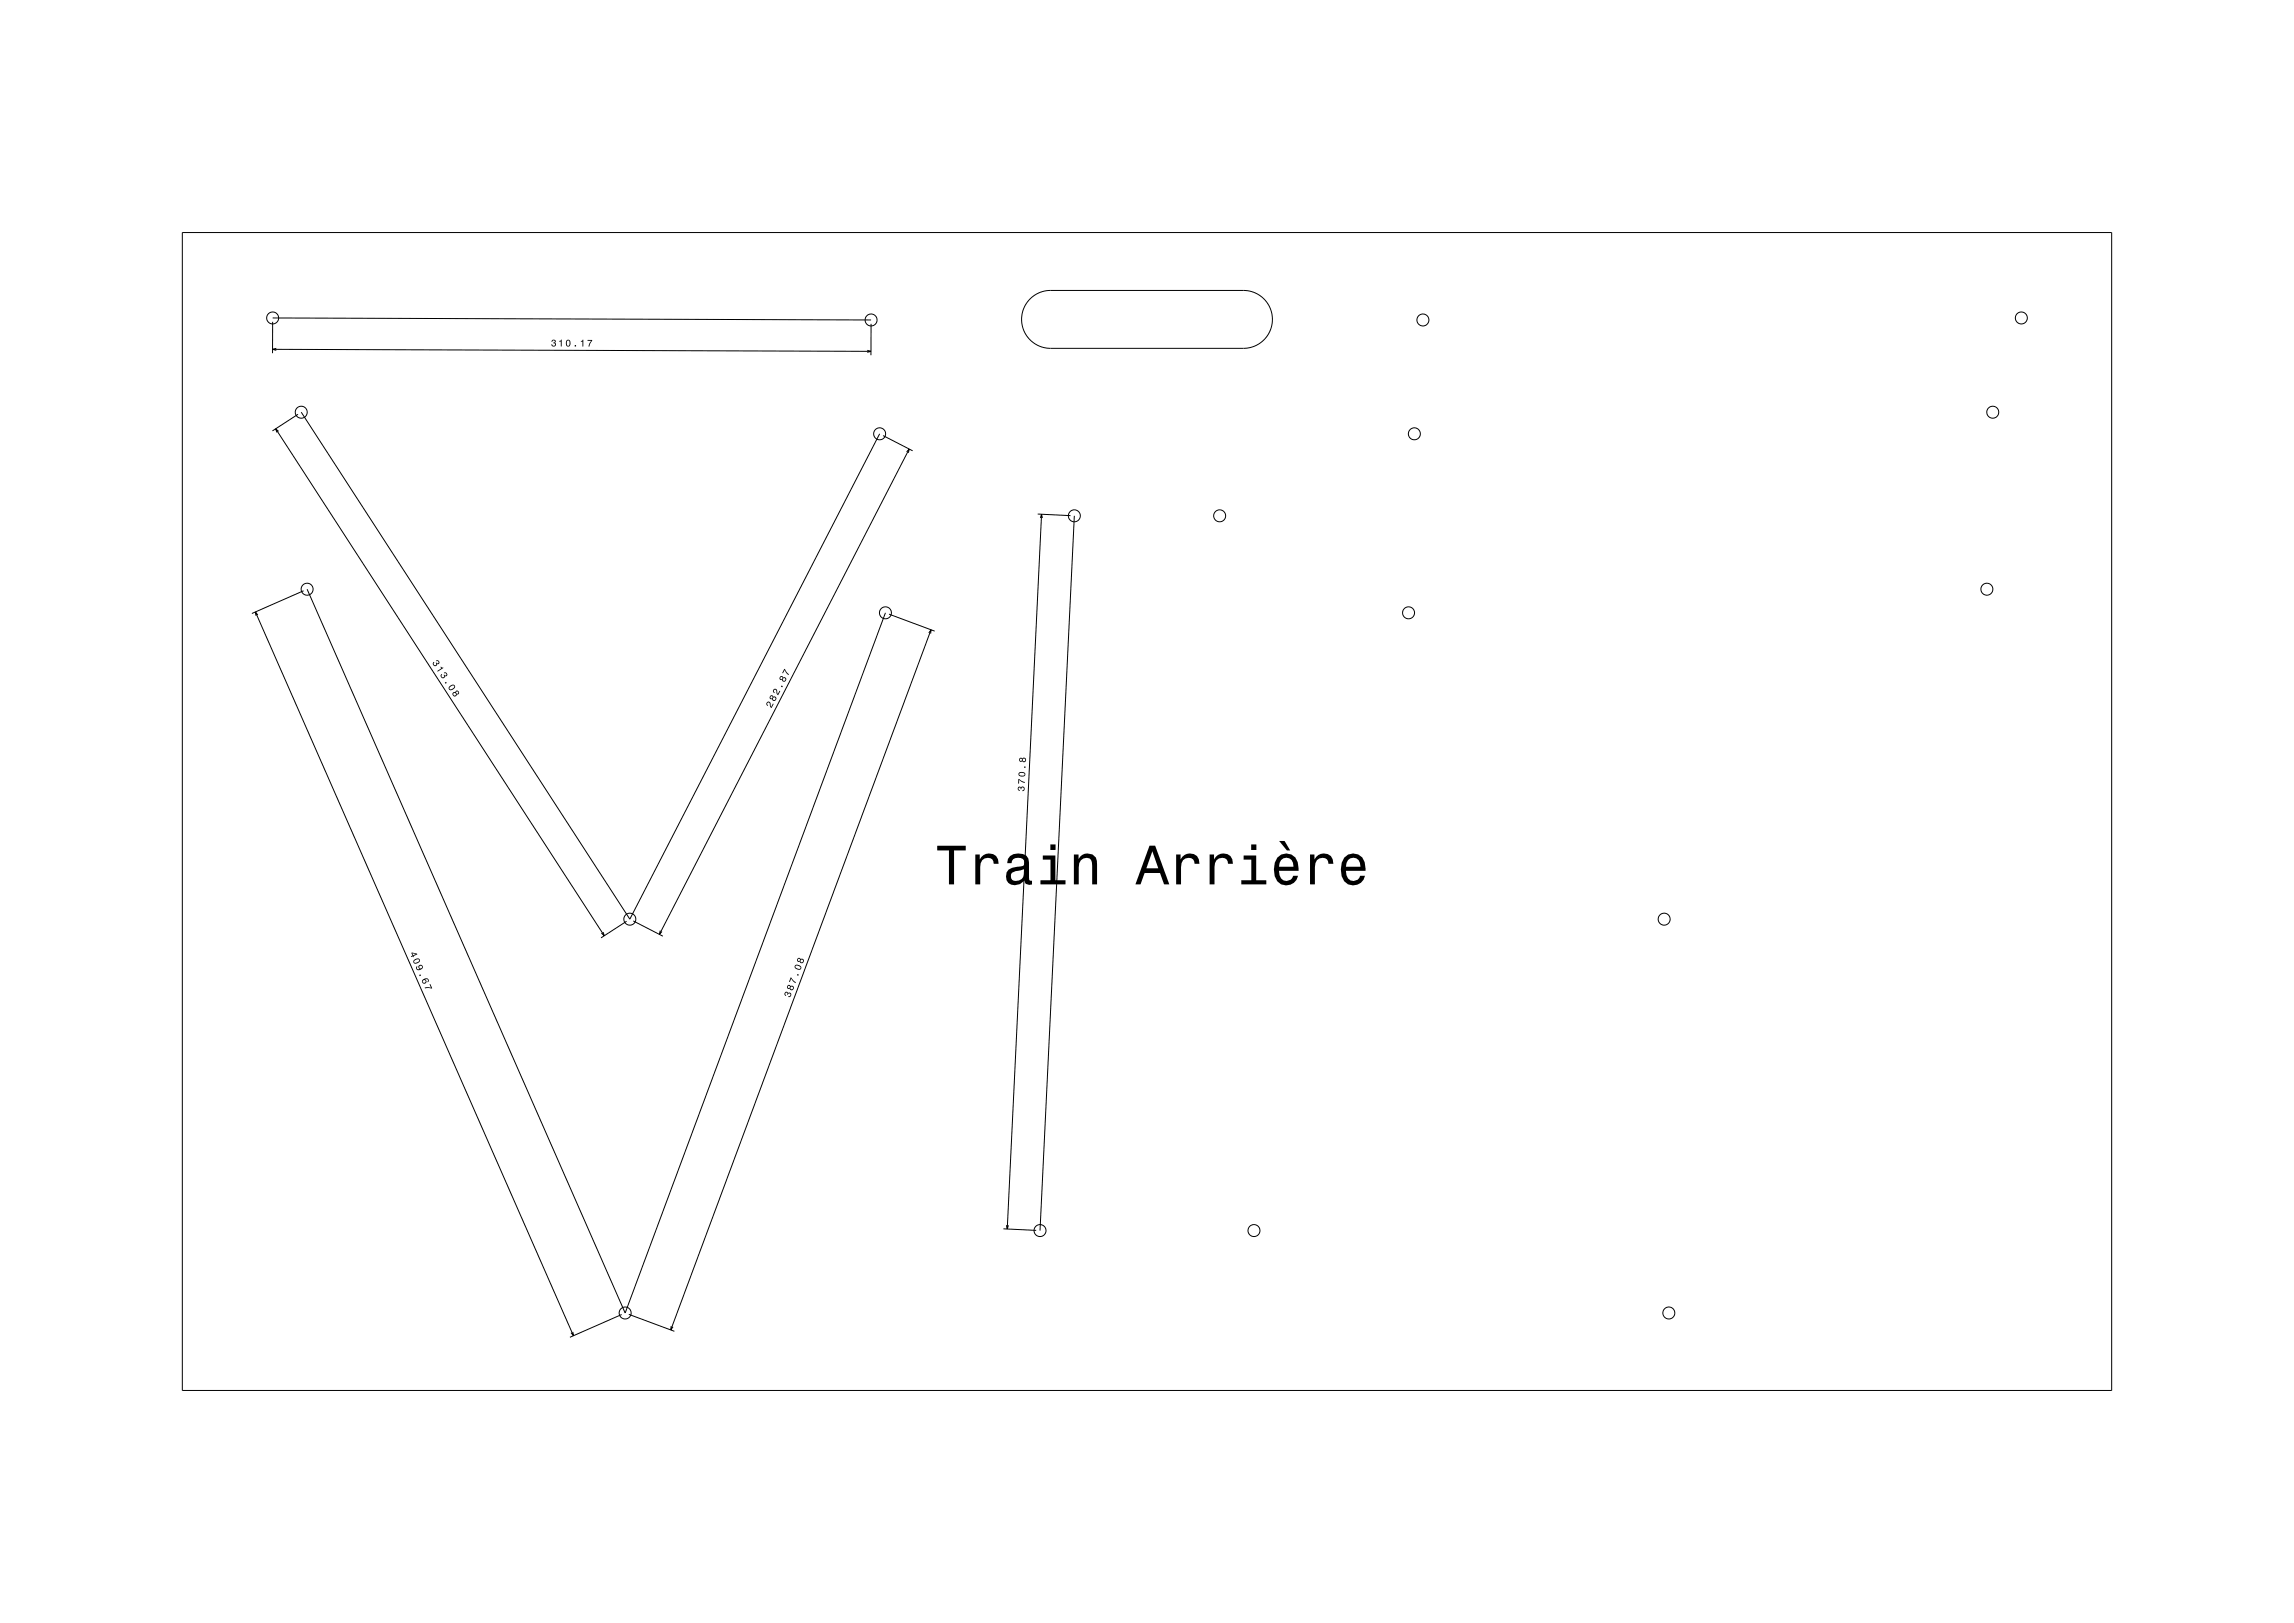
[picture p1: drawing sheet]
<svg xmlns="http://www.w3.org/2000/svg" width="1189mm" height="841mm" viewBox="0 0 1189 841" stroke-linecap="round" stroke-linejoin="round" font-family="sans-serif">
<g fill="none" stroke="#000" stroke-width=".52">
<path d="M94 121h1001v600h-1001zM534 155l4-3 6-1h102l5 1 5 4 3 5v6l-1 5-3 4-4 3-5 1h-103h-4l-4-3-3-3-2-3v-5v-4l1-4zM141 167v16M141 165l310 1M451 168v16M141 181l310 1M143 181h-2l2 1M450 182h1l-1 1M154 215l-13 8M156 214l170 262 130-251M143 222l170 263M144 224l-1-2 1 2"/>
<path d="M458 226l15 8M470 234l1-1v2M471 233l-129 251M538 266l17 1M539 268l1-2v2M540 266l-18 371M557 267l-18 371M132 317l165 375M134 319l-2-2 1 2M157 306l-26 12M159 305l165 375 135-362M461 318l23 9"/>
<path d="M481 328l2-2-1 2M483 326l-135 363M325 477l-13 9M328 477l16 8M313 483v2l-1-1M342 482v2l1-1M520 637l17 1M522 635v2l1-2M297 690v2l-1-1M322 681l-27 12M326 681l24 9M348 687v2l1-1"/>
<circle cx="141" cy="165" r="3"/>
<circle cx="451" cy="166" r="3"/>
<circle cx="738" cy="166" r="3"/>
<circle cx="1048" cy="165" r="3"/>
<circle cx="156" cy="214" r="3"/>
<circle cx="1033" cy="214" r="3"/>
<circle cx="456" cy="225" r="3"/>
<circle cx="733" cy="225" r="3"/>
<circle cx="557" cy="267" r="3"/>
<circle cx="632" cy="267" r="3"/>
<circle cx="159" cy="305" r="3"/>
<circle cx="459" cy="318" r="3"/>
<circle cx="730" cy="318" r="3"/>
<circle cx="1030" cy="305" r="3"/>
<circle cx="326" cy="476" r="3"/>
<circle cx="863" cy="476" r="3"/>
<circle cx="539" cy="638" r="3"/>
<circle cx="650" cy="638" r="3"/>
<circle cx="324" cy="680" r="3"/>
<circle cx="865" cy="680" r="3"/>
</g>
<g fill="#000">
<path d="M286 176v1a.7 .7 0 0 1 1-1 .6 .6 0 0 1 0 1v1a.7 .7 0 0 1 1 1 .7 .7 0 0 1-1 0 .7 .7 0 0 1-1-1 1.1 1.1 0 0 0 1 2 1.1 1.1 0 0 0 1-2 1 1 0 0 0 0-2 1 1 0 0 0-2 0zM290 177h1v3v-4zM294 176l-1 3 1 1a1.6 1.6 0 0 0 2-2 1.6 1.6 0 0 0-2-2zM294 177a1.3 1.3 0 0 1 1 1 1.3 1.3 0 0 1-1 1zM298 179v1h1v-1zM301 177h1v3v-4zM305 176v1h1l-1 2v1h1l1-4z" fill-rule="evenodd"/>
<path d="M224 343a1.2 1.2 0 0 0 1 2 1.2 1.2 0 0 0 2-1 1 1 0 0 0 1-1 1.1 1.1 0 0 0-2-1v1a.6 .6 0 0 1 1 0 .7 .7 0 0 1-1 1v-1a1 1 0 0 1 0 2 .7 .7 0 0 1-1-1 .7 .7 0 0 1 0-1zM228 346h1l-2 2 3-2zM229 350a1.2 1.2 0 0 0 0 1 1.2 1.2 0 0 0 2-1 1 1 0 0 0 1-1 1 1 0 0 0-2 0 .6 .6 0 0 1 1 0 .6 .6 0 0 1 0 1h-1a.7 .7 0 0 1 0 1 .7 .7 0 0 1-1 0 .7 .7 0 0 1 0-1zM231 354h1l-1-1zM233 356l-1 1a1.6 1.6 0 0 0 3 0 1.6 1.6 0 0 0 0-2zM233 356l2-1a1.3 1.3 0 0 1 0 2 1.3 1.3 0 0 1-2 0zM235 359a1.2 1.2 0 0 0 0 2 1.2 1.2 0 0 0 2-1 1 1 0 0 0 1-1 1 1 0 0 0-1-1 1 1 0 0 0-1 1zM235 360a.7 .7 0 0 1 1 0 .7 .7 0 0 1-1 0zM236 359a1 1 0 0 1 2 0 1 1 0 0 1-2 0z" fill-rule="evenodd"/>
<path d="M398 364l-1 1 1 1v-1a.8 .8 0 0 1 0-1 .8 .8 0 0 1 1 0 .8 .8 0 0 1 0 1l1 2 1-2-1 1h-1a1.4 1.4 0 0 0 0-2 1.4 1.4 0 0 0-1 0zM399 361a1 1 0 0 0 0 1 1 1 0 0 0 1 0 1.1 1.1 0 0 0 2 1 1.1 1.1 0 0 0 0-1 1.1 1.1 0 0 0-1-1l-1-1zM401 362a.7 .7 0 0 1 1 0 .7 .7 0 0 1-1 0zM399 361a.6 .6 0 0 1 1 0 .6 .6 0 0 1-1 0zM401 357v1v1h1a.8 .8 0 0 1-1-1 .8 .8 0 0 1 1-1 1 1 0 0 1 0 2l1 1 1-2-1 2v-1a1.4 1.4 0 0 0 0-2 1.4 1.4 0 0 0-2 0zM405 355v1h1zM404 351a1 1 0 0 0 0 1 1 1 0 0 0 1 0 1.1 1.1 0 0 0 2 1 1.1 1.1 0 0 0 0-1 1.1 1.1 0 0 0-1-1l-1-1zM406 352a.7 .7 0 0 1 1 0 .7 .7 0 0 1-1 0zM404 351a1 1 0 0 1 2 0 1 1 0 0 1-2 0zM407 347l-2 2h1l1-2 2 3v-1z" fill-rule="evenodd"/>
<path d="M528 408v1v1l1-1a.6 .6 0 0 1-1 0 .6 .6 0 0 1 0-1 .6 .6 0 0 1 1 0v1a.7 .7 0 0 1 1-1 .7 .7 0 0 1 1 1 .7 .7 0 0 1-1 1 1.2 1.2 0 0 0 1-2 1.2 1.2 0 0 0-2 0zM528 404v2v-2l3 2v-1zM528 400v1a1.7 1.7 0 0 0 2 1 1.7 1.7 0 0 0 1-1v-1zM528 401a1.3 1.3 0 0 1 2-1 1.3 1.3 0 0 1 1 2h-2zM531 397v1h1v-1zM529 393a1 1 0 0 0-1 1 1 1 0 0 0 2 0 1.1 1.1 0 0 0 1 1 1.1 1.1 0 0 0 1-2 1.1 1.1 0 0 0-2 0zM530 394a.7 .7 0 0 1 1 0 .7 .7 0 0 1-1 0zM529 394a.6 .6 0 0 1 1 0 .6 .6 0 0 1-1 0z" fill-rule="evenodd"/>
<path d="M486 438v3h6v17h2v-17h7v-3zM506 443v15h2v-9a4 4 0 0 1 2-4 4 4 0 0 1 5 1v2h3a5 5 0 0 0-4-6 5 5 0 0 0-6 3v-2zM524 444l-2 1v2h2a3 3 0 0 1 3-3 3 3 0 0 1 4 3l-1 2h-1a6 6 0 0 0-8 5 4 4 0 0 0 5 5l3-1 2-2 1 2h3v-2h-2v-9a6 6 0 0 0-4-5 6 6 0 0 0-5 2zM525 452l6-2a4 4 0 0 1-1 5 4 4 0 0 1-5 1 3 3 0 0 1 0-4zM540 443v2h4v11h-5v2h13v-2h-5v-13zM544 438v2h3v-2zM557 443v15h2v-9a4 4 0 0 1 2-4 4 4 0 0 1 5 1v3v9h3v-10a5 5 0 0 0-4-6 5 5 0 0 0-6 3v-2zM596 438l-7 20h2l2-6h8l2 6h3l-7-20zM597 441l3 9h-6zM610 443v15h2v-9a4 4 0 0 1 2-4 4 4 0 0 1 5 1v2h3a5 5 0 0 0-4-6 5 5 0 0 0-6 3v-2zM627 443v15h2v-9a4 4 0 0 1 3-4 4 4 0 0 1 4 1v2h3a5 5 0 0 0-4-6 5 5 0 0 0-6 3v-2zM645 443v2h4v11h-6v2h13v-2h-5v-13zM649 438v2h2v-2zM663 436l4 5h2l-3-5zM662 444a10 10 0 0 0 2 14 6 6 0 0 0 9-4h-3l-1 2-2 1a4 4 0 0 1-4-6h10a7 7 0 0 0-3-8 7 7 0 0 0-8 1zM664 446a4 4 0 0 1 5-1 4 4 0 0 1 1 4h-7zM679 443v15h3v-9a4 4 0 0 1 2-4 4 4 0 0 1 4 1l1 2h2a5 5 0 0 0-4-6 5 5 0 0 0-6 3v-2zM697 444a10 10 0 0 0 2 14 6 6 0 0 0 8-4h-2l-1 2-2 1a4 4 0 0 1-4-6h10a7 7 0 0 0-3-8 7 7 0 0 0-8 1zM699 446a4 4 0 0 1 4-1 4 4 0 0 1 2 4h-7z" fill-rule="evenodd"/>
<path d="M213 494l1 1-1 1h2l-1-1h2zM214 494h2l-2 1zM215 497l-1 1a1.6 1.6 0 0 0 3 1 1.6 1.6 0 0 0 0-2zM215 498l2-1a1.3 1.3 0 0 1-1 2 1.3 1.3 0 0 1-1-1zM216 501a1.6 1.6 0 0 0 2 2 1.6 1.6 0 0 0 0-3 1.1 1.1 0 0 0-1 1 1.1 1.1 0 0 0 1 1h-2v-1zM217 501a1 1 0 0 1 2 0 1 1 0 0 1-2 0zM217 505l1 1v-1zM219 508a1.2 1.2 0 0 0 0 1 1.2 1.2 0 0 0 2 0 1.2 1.2 0 0 0-1-1h2v1a1.3 1.3 0 0 0 0-2 1.3 1.3 0 0 0-2 0zM219 509a1 1 0 0 1 2 0 1 1 0 0 1-2 0zM220 512h4l-1-2v2z" fill-rule="evenodd"/>
<path d="M407 514v2h1a.7 .7 0 0 1-1-1 .6 .6 0 0 1 0-1 .7 .7 0 0 1 1 1v1a.7 .7 0 0 1 1-1 .7 .7 0 0 1 1 1 .7 .7 0 0 1-1 0v1a1.1 1.1 0 0 0 1-1 1.1 1.1 0 0 0-2-1v-1zM408 511a1 1 0 0 0 0 1 1 1 0 0 0 1 0 1.1 1.1 0 0 0 2 1 1.1 1.1 0 0 0 0-2 1.1 1.1 0 0 0-1 0l-1-1zM410 512a.7 .7 0 0 1 1 0 .7 .7 0 0 1-1 0zM408 511a.6 .6 0 0 1 1 0 .6 .6 0 0 1-1 0zM410 506l-1 3 1-2 2 2h1zM413 505l1 1v-1zM412 500a1.7 1.7 0 0 0 1 2 1.7 1.7 0 0 0 2-1l-1-1zM412 500a1.3 1.3 0 0 1 2 0 1.3 1.3 0 0 1 0 2l-2-1zM413 497a1 1 0 0 0 0 1 1 1 0 0 0 2 0 1.1 1.1 0 0 0 1 1 1.1 1.1 0 0 0 1-2 1.1 1.1 0 0 0-2 0l-1-1zM415 498a.7 .7 0 0 1 1 0 .7 .7 0 0 1-1 0zM414 497a.6 .6 0 0 1 1 0 .6 .6 0 0 1-1 0z" fill-rule="evenodd"/>
</g>
</svg>
